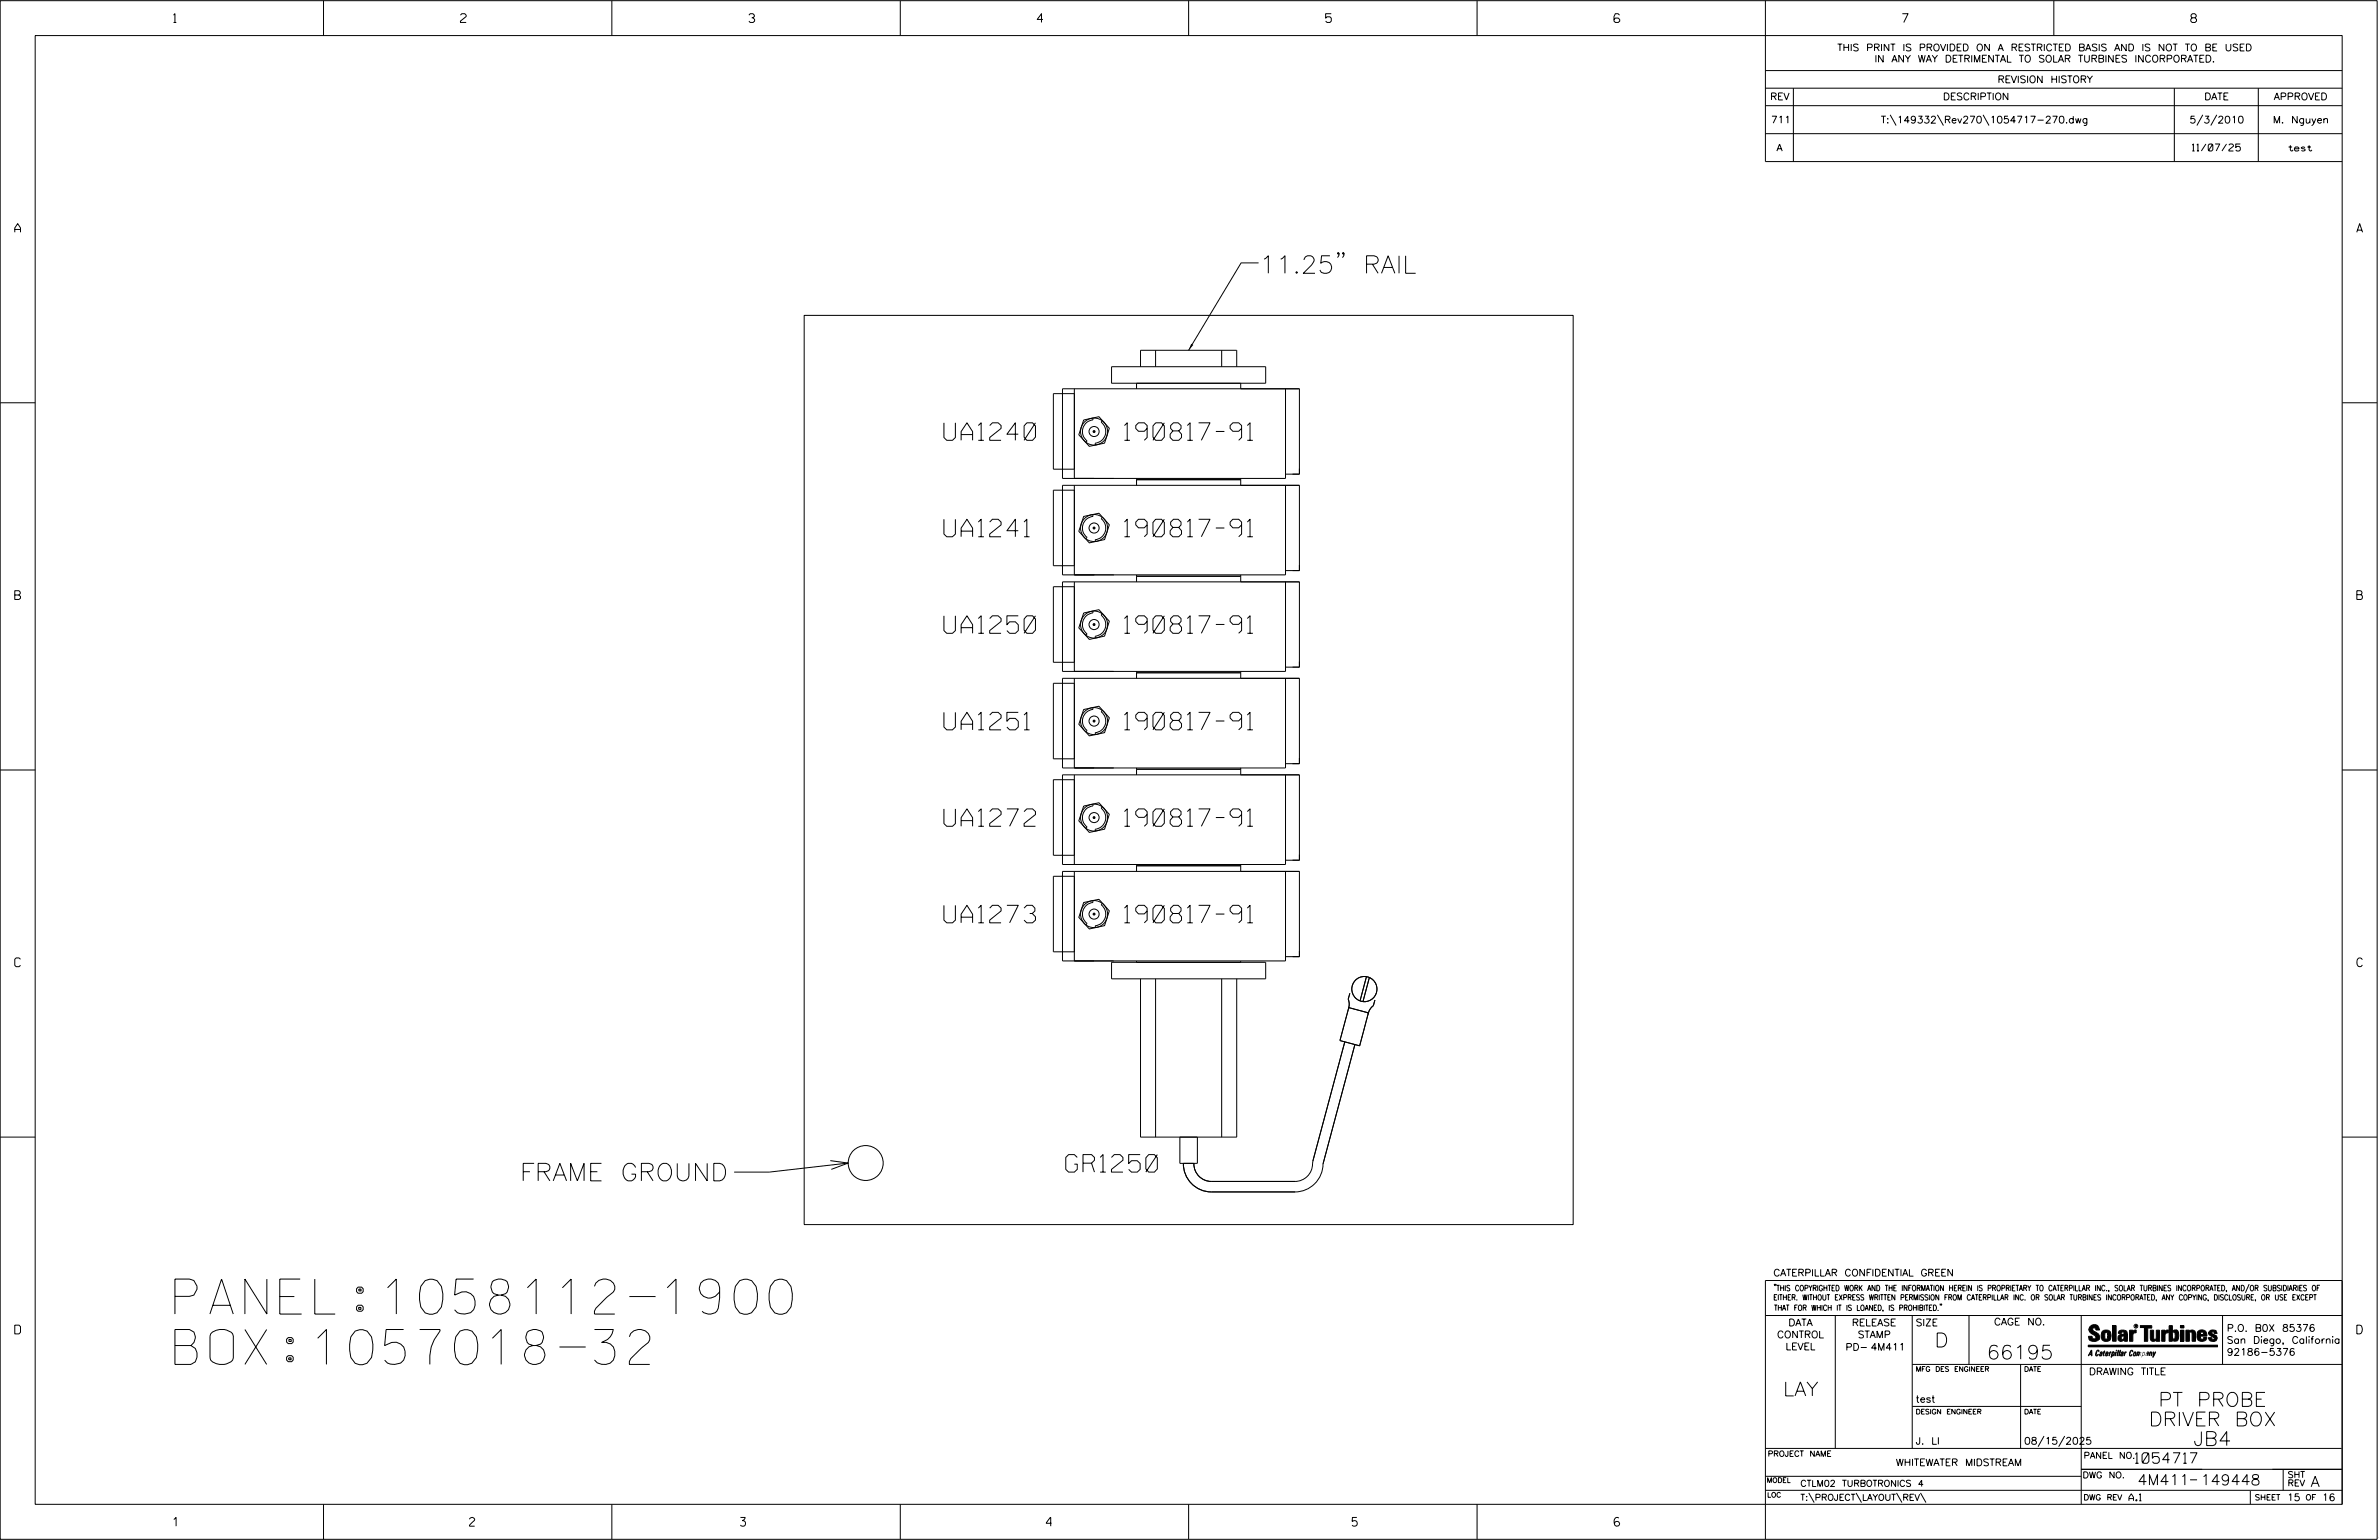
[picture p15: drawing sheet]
<svg xmlns="http://www.w3.org/2000/svg" width="864mm" height="559mm" viewBox="0 0 864 559" stroke-linecap="round" stroke-linejoin="round" font-family="sans-serif">
<defs><g id="words">
<g font-size="12.7">
<text x="63.5" y="476.8">PANEL:1058112-1900</text>
<text x="63.5" y="495.1">BOX:1057018-32</text>
</g>
<g font-size="6.3">
<text x="457.1" y="99.2">11.25&quot; RAIL</text>
<text x="342.7" y="159.8">UA1240</text>
<text x="408.2" y="159.8">190817-91</text>
<text x="342.7" y="194.8">UA1241</text>
<text x="408.2" y="194.8">190817-91</text>
<text x="342.7" y="229.8">UA1250</text>
<text x="408.2" y="229.8">190817-91</text>
<text x="342.7" y="264.8">UA1251</text>
<text x="408.2" y="264.8">190817-91</text>
<text x="342.7" y="299.8">UA1272</text>
<text x="408.2" y="299.8">190817-91</text>
<text x="342.7" y="334.9">UA1273</text>
<text x="408.2" y="334.9">190817-91</text>
<text x="386.9" y="425.3">GR1250</text>
<text x="188.7" y="428.5">FRAME GROUND</text>
</g>
<g font-size="5.1">
<text x="702.3" y="488.8">D</text>
<text x="721.2" y="493.2">66195</text>
<text x="647.3" y="506.5">LAY</text>
<text x="783.5" y="510.3">PT PROBE</text>
<text x="780" y="517.4">DRIVER BOX</text>
<text x="796.2" y="524.5">JB4</text>
</g>
<g font-size="3.8">
<text x="775.1" y="531">1054717</text>
<text x="775.9" y="538.9">4M411</text>
<text x="798.8" y="538.9">149448</text>
<text x="838.8" y="539.5">A</text>
</g>
<g font-size="3.2">
<text x="63" y="8.2">1</text>
<text x="167.2" y="8.2">2</text>
<text x="271.8" y="8.2">3</text>
<text x="376.5" y="8.2">4</text>
<text x="481.2" y="8.2">5</text>
<text x="690.6" y="8.2">7</text>
<text x="795.3" y="8.2">8</text>
<text x="5.4" y="84.3">A</text>
<text x="855.5" y="84.3">A</text>
<text x="5.4" y="217.5">B</text>
<text x="855.6" y="217.5">B</text>
<text x="5.4" y="350.8">C</text>
<text x="855.6" y="350.8">C</text>
<text x="5.4" y="484">D</text>
<text x="855.6" y="484">D</text>
<text x="62.8" y="553.8">1</text>
<text x="170.4" y="553.8">2</text>
<text x="268.8" y="553.8">3</text>
<text x="379.8" y="553.8">4</text>
<text x="490.8" y="553.8">5</text>
<text x="585.9" y="553.8">6</text>
</g>
<g font-size="2.5">
<text x="666.9" y="18.5">THIS PRINT IS PROVIDED ON A RESTRICTED BASIS AND IS NOT TO BE USED</text>
<text x="680.5" y="22.6">IN ANY WAY DETRIMENTAL TO SOLAR TURBINES INCORPORATED.</text>
<text x="725.1" y="30">REVISION HISTORY</text>
<text x="642.6" y="36.3">REV</text>
<text x="705.3" y="36.3">DESCRIPTION</text>
<text x="800.2" y="36.3">DATE</text>
<text x="825.4" y="36.3">APPROVED</text>
<text x="642.9" y="44.7">711</text>
<text x="682.8" y="44.7">T:\149332\Rev270\1054717-270.dwg</text>
<text x="794.8" y="44.7">5/3/2010</text>
<text x="825.1" y="44.7">M. Nguyen</text>
<text x="644.9" y="54.8">A</text>
<text x="795.8" y="54.8">11/07/25</text>
<text x="830.8" y="54.8">test</text>
<text x="643.8" y="463">CATERPILLAR CONFIDENTIAL GREEN</text>
<text x="645.1" y="485.5">CONTROL</text>
<text x="649.2" y="481.1">DATA</text>
<text x="672.3" y="481.1">RELEASE</text>
<text x="674.4" y="485.5">STAMP</text>
<text x="695.4" y="481.1">SIZE</text>
<text x="723.8" y="480.8">CAGE NO.</text>
<text x="808.4" y="483.1">P.O. B0X 85376</text>
<text x="648.2" y="489.8">LEVEL</text>
<text x="669.9" y="490">PD- 4M411</text>
<text x="808.4" y="487.5">San Diego, California</text>
<text x="808.4" y="491.8">92186-5376</text>
<text x="758.3" y="498.9">DRAWING TITLE</text>
<text x="695.4" y="524.1">J. LI</text>
<text x="734.8" y="524.1">08/15/2025</text>
<text x="688.2" y="531.9">WHITEWATER MIDSTREAM</text>
<text x="772.8" y="544.6">A.1</text>
<text x="830.2" y="544.6">15</text>
<text x="842.9" y="544.6">16</text>
</g>
<g font-size="2.3">
<text x="756.4" y="529.2">PANEL NO.</text>
<text x="653.5" y="539.4">CTLM02 TURBOTRONICS 4</text>
<text x="756" y="536.3">DWG NO.</text>
<text x="830.4" y="539.3">REV</text>
<text x="830.4" y="536.2">SHT</text>
<text x="653.5" y="544.5">T:\PROJECT\LAYOUT\REV\</text>
</g>
<g font-size="2">
<text x="643.8" y="468.4">&quot;THIS COPYRIGHTED WORK AND THE INFORMATION HEREIN IS PROPRIETARY TO CATERPILLAR INC., SOLAR TURBINES INCORPORATED, AND/OR SUBSIDIARIES OF</text>
<text x="643.8" y="471.8">EITHER. WITHOUT EXPRESS WRITTEN PERMISSION FROM CATERPILLAR INC. OR SOLAR TURBINES INCORPORATED, ANY COPYING, DISCLOSURE, OR USE EXCEPT</text>
<text x="644" y="475.6">THAT FOR WHICH IT IS LOANED, IS PROHIBITED.&quot;</text>
<text x="641.7" y="528.5">PROJECT NAME</text>
<text x="756.3" y="544.3">DWG REV</text>
<text x="818.5" y="544.3">SHEET</text>
<text x="836.9" y="544.3">OF</text>
</g>
<g font-size="1.8">
<text x="695.4" y="497.6">MFG DES ENGINEER</text>
<text x="734.8" y="497.6">DATE</text>
<text x="695.4" y="513.1">DESIGN ENGINEER</text>
<text x="734.8" y="513.1">DATE</text>
<text x="641.3" y="538">MODEL</text>
<text x="641.5" y="543.3">LOC</text>
</g>
<text font-size=".9" x="775.1" y="481.7">R</text>
</g></defs>
<g fill="none" stroke="#000" stroke-width=".36">
<path d="M.1 .2h862.8v558.4h-862.8zM12.8 12.9h837.4v533h-837.4zM117.4 .2v12.7M222.1 .2v12.7M326.8 .2v12.7M431.5 .2v12.7M536.2 .2v12.7M587.9 5.5l-.5-.5h-1l-.5 1v1.7l.5 .4h1l.6-.4v-.6l-.6-.5h-1l-.5 .5M640.9 .2v58.4h209.3M745.6 .2v12.7M640.9 25.6h209.3M640.9 32h209.3"/>
<path d="M640.9 38.3h209.3M651 32v26.6M789.3 32v26.6M819.8 32v26.6M640.9 48.5h209.3M686.2 41.7l2.1 3.8M703.3 41.7l2.2 3.8M719.9 41.7l2.1 3.8M799.6 41.7l-2.1 3.8M804.7 41.7l-2.2 3.8M456.9 95.4h-6.4l-19 31.7M486.1 91.9l-.3 .3-.3-.3 .3-.3 .3 .3v.6l-.6 1"/>
<path d="M487.9 91.9l-.3 .3-.3-.3 .3-.3a1.21 1.21 0 0 1-.3 1.9M291.9 114.4h279.2v330h-279.2zM403.5 133.1h56v6h-56zM412.6 139.1v2M414 133.1v-6h34.9v6M419.5 127.1v6M443.5 127.1v6M450.4 139.1v2M.1 146.2h12.7M390 142.8h-7.6v27.5h7.6M390 141.1v32.5M393.4 152.4l5.5-1.2 3.8 4.2-1.7 5.4-5.6 1.2-3.8-4.2z"/>
<path d="M396.7 151.7l.1 .7a4.2 4.2 0 0 0-3.7 3 4.2 4.2 0 0 0 1.5 4.5l-.4 .6M400.1 152.7l-.4 .5a4.2 4.2 0 0 1 1.5 4.5 4.2 4.2 0 0 1-3.6 3.1l.1 .7M466.7 141.1v32.5h-81v-32.5h86v30.9h-5M850.2 146.2h12.7M390 177.9h-7.6v27.4h7.6M390 176.1v32.5M412.6 174.1h37.8M412.6 173.6v2.5M450.4 173.6v2.5M466.7 176.1v32.5h-81v-32.5h86v30.9h-5M393.4 187.4l5.5-1.2 3.8 4.2-1.7 5.4-5.6 1.2-3.8-4.2zM396.7 186.7l.1 .7a4.2 4.2 0 0 0-3.7 3.1 4.2 4.2 0 0 0 1.5 4.5l-.4 .5"/>
<path d="M400.1 187.7l-.4 .5a4.3 4.3 0 0 1 1.6 4.5 4.3 4.3 0 0 1-3.7 3.1l.1 .7M390 212.9h-7.6v27.4h7.6M390 211.1v32.5M412.6 209.1h37.8M412.6 208.6v2.5M450.4 208.6v2.5M466.7 211.1v32.5h-81v-32.5h86v31h-5M393.4 222.4l5.5-1.2 3.8 4.2-1.7 5.4-5.6 1.2-3.8-4.2zM396.7 221.8l.1 .6a4.3 4.3 0 0 0-3.7 3.1 4.3 4.3 0 0 0 1.5 4.5l-.4 .5M400.1 222.7l-.4 .5a4.3 4.3 0 0 1 1.6 4.6 4.3 4.3 0 0 1-3.7 3.1l.1 .6M390 247.9h-7.6v27.4h7.6M390 246.1v32.6"/>
<path d="M393.4 257.5l5.5-1.2 3.8 4.2-1.7 5.4-5.6 1.1-3.8-4.2zM396.7 256.8l.1 .6a4.3 4.3 0 0 0-3.7 3.1 4.3 4.3 0 0 0 1.5 4.5l-.4 .6M400.1 257.7l-.4 .6a4.2 4.2 0 0 1 1.6 4.5 4.2 4.2 0 0 1-3.7 3.1l.1 .6M412.6 244.1h37.8M412.6 243.6v2.5M450.4 243.6v2.5M466.7 246.1v32.6h-81v-32.6h86v31h-5M.1 279.4h12.7M412.6 279.1h37.8M412.6 278.7v2.5M450.4 278.7v2.5M850.2 279.4h12.7"/>
<path d="M390 282.9h-7.6v27.4h7.6M390 281.2v32.5M393.4 292.5l5.5-1.2 3.8 4.2-1.7 5.4-5.6 1.1-3.8-4.1zM396.7 291.8l.1 .7a4.2 4.2 0 0 0-3.7 3 4.2 4.2 0 0 0 1.5 4.5l-.4 .6M400.1 292.8l-.4 .5a4.2 4.2 0 0 1 1.5 4.5 4.2 4.2 0 0 1-3.6 3.1l.1 .7M466.7 281.2v32.5h-81v-32.5h86v30.9h-5M390 318h-7.6v27.4h7.6M390 316.2v32.5M412.6 314.1h37.8M412.6 313.7v2.5M450.4 313.7v2.5M466.7 316.2v32.5h-81v-32.5h86v30.9h-5"/>
<path d="M393.4 327.5l5.5-1.2 3.8 4.2-1.7 5.4-5.6 1.2-3.8-4.2zM396.7 326.8l.1 .7a4.2 4.2 0 0 0-3.7 3 4.2 4.2 0 0 0 1.5 4.6l-.4 .5M400.1 327.8l-.4 .5a4.3 4.3 0 0 1 1.6 4.5 4.3 4.3 0 0 1-3.7 3.1l.1 .7M403.5 349.2h56v6h-56zM412.6 348.7v.5M414 355.2v57.4h34.9v-57.4M419.5 355.2v57.4M443.5 355.2v57.4M450.4 348.7v.5M496 354.4l-2.3 8.7M497.1 354.7l-2.3 8.7M488.2 378l-11.6 43.4a6.7 6.7 0 0 1-6.5 7.3h-30.4a6.4 6.4 0 0 1-6.3-6.6"/>
<path d="M489.6 365.6l7.1 1.9-3.1 12-7.2-1.9zM490 360.4l-.6 2.2 .4 1.7-.3 1.8M491.8 379l-11.5 43.3a10.2 10.2 0 0 1-10.2 10.2h-30.4a10.2 10.2 0 0 1-10.1-10.4M499.1 362.9l-.6 2-1.2 1.4-.7 1.7M.1 412.6h12.7M428.3 412.6v9.5h6.4v-9.5M850.2 412.6h12.7M301.4 421.1l6.5 .9-6.1 2.3M307.9 422l-28.7 3.3h-12.7M640.9 477.3h209.3M644.2 466.1l-.1 .4M644.7 466.1l-.2 .4"/>
<path d="M666.2 477.3v48.3M694.2 477.3v48.3M704.4 473.3l-.1 .4M704.8 473.3l-.1 .4M714.8 477.3v17.8M755.5 477.3v68.6M806.8 477.3v17.8M816.5 466l-1.4 3.1M850.2 464.6h-209.3v94M850.2 464.8v81.1M694.2 495.1h156M733.5 495.1v30.5"/>
<path d="M758.6 481.4a2.02 2.02 0 0 1 3.1-.1l.5 1.3h-1.3l-.2-.6-.4-.2-.6 .1-.1 .4 .4 .7a2.46 2.46 0 0 1 2.2 2.9 2.83 2.83 0 0 1-3.8 .3l-.3-1.3h1.3l.2 .7 .6 .3 .5-.2 .2-.5-.4-.6-1.9-1.2-.4-.9zM759.2 491.3h-.7l.7-1.2v1.9h.2l-.1-2.1-1.3 2.1 .5-.5h.7M761.3 490l.3-.2 .4 .3-.1 .3-.3-.4-.4 .3-.3 1.6h.4l.4-.5-.3 .6-.4 .1-.3-.4zM762.6 490.6l.5-.1-.1 1.4h-.9a.74 .74 0 0 1 .9-.8l-.3 .7-.5 .1 .2-.5 .6-.2v-.5l-.7 .2zM763 483.2a2.17 2.17 0 0 1 3.1 0l.3 1.4-.3 1.5a2.17 2.17 0 0 1-3.1 0l-.3-1.5zM763.6 490.5l.4-.4 .2 .6h-.3l-.3 .9 .2 .4-.3-.1zM764.1 483.7l.5-.4 .4 .3v2.2l-.4 .2-.5-.2zM764.6 491.1l.6 .2v-.7l-.4-.1-.4 .6-.1 .8h.6M764.6 491.1l-.1 .8h.4M764.6 482.6v.8M764.8 490.7l.4 .1v.3h-.6zM765 491.5l-.1 .4z"/>
<path d="M766 490.5l-.5 1.5zM766 490.8l.4-.3-.4 .4M766.9 481h1.3v5.7h-1.3zM767 490.8l.5 .1-.3 .8-.4 .2zM767.3 490.5h-.5l-.5 2M767.3 490.5a.8 .8 0 0 1 .2 1 .8 .8 0 0 1-.9 .4l-.1 .6M767.3 490.5l-.1 .2M768.1 490.5l-.4 1.5zM768.2 489.9h.3l-.1 .2h-.2zM769 489.9l-.5 2.1zM769.7 489.9l-.6 2.1zM770.1 491.4l.5-.3-.5 .8z"/>
<path d="M770.4 491.9h.1M770.6 491.1l.1-.4-.7 .2 .1-.3 .6-.1 .2 .3-.5 1.1M770.6 491.1a.74 .74 0 0 0-.8 .8h.6M771 484.8h-.7l-.3 .6 .4 .7 .5-.3 .1-2.4h-.8l-.1 .4h-1.2a1.71 1.71 0 0 1 1.8-1.3 1.71 1.71 0 0 1 1.6 1.4v2.8h-1.1l-.1-.6M771 484.2l-1.5 .1a1.41 1.41 0 0 0 0 2.4l.5 .1 1.1-.7M771.2 486.1h-.1M771.4 490.5l.1 .3 .4-.3-.9 1.5zM771.5 490.8h.1M773 482.7h1.2v.5l.5-.5 .7-.1v1h-.6l-.5 .4-.1 2.7h-1.2zM773.3 490.3l.6-.4 .4 .2-.1 .4-.3-.4a1.28 1.28 0 0 0-.5 1.8l.6-.4-.1 .4-.8 .1zM774.7 490.8l.5-.3a.88 .88 0 0 1 .2 .9 .88 .88 0 0 1-.7 .7l-.2-.2zM774.8 490.9h.5l-.3 1h-.3l-.2-.2z"/>
<path d="M775.2 490.5l-.1 .2M776.8 481h4.3v.9h-1.5v4.8h-1.3M776.8 490.6l-.8 .2v-.3l-.4 1.5 .8-1.3v1.3l.3-1.2M779.3 491.1h.4M779.6 490.5h.3l-.3 1.4M779.6 490.7h.2l-.1 .4M779.7 491.1l-.1 .4M779.7 491.1l-.4 .2M780.1 492l.4-1.5 .1 .3 .3-.3 .3 .2-.3 1.3v-1.3l-.7 1.3M780.6 482.7h1.2v2.7l.1 .4 .4 .3 .4-.7v-2.7h1.2l.1 4h-1.3v-.5l-1.1 .6-.7-.3-.3-.7zM781.6 492.5l1-2-.8 1.3-.2-1.3-.2 2M784.7 482.7h1.2v.5l.5-.5 .7-.1v1h-.5l-.6 .4-.1 2.7h-1.2z"/>
<path d="M787.4 481h1.2v2a1.4 1.4 0 0 1 2.2 .2l.1 1.4-.4 1.9-1.5 .1-.4-.5v-1l.5 .9 .5-.3v-2.1l-.5-.4-.5 .7v2.8h-1.2zM791.5 482.7h1.3v4h-1.3zM791.5 481h1.3v.9h-1.3zM793.5 482.7h1.3v.4l.7-.5 1.1 .2 .4 .6v3.3h-1.2l-.3-3.4-.7 .2v3.2h-1.3zM794.8 483.1h.1M797.7 483.2a1.92 1.92 0 0 1 2.4-.5 1.92 1.92 0 0 1 1 2.1h-2.3v.8l.6 .5 .5-.3v-.5h1.2a1.83 1.83 0 0 1-2.1 1.4 1.83 1.83 0 0 1-1.5-2.1zM798.8 484.2v.6M799.1 483.4h.6l.2 .8h-1.1zM804.6 482.9a1.84 1.84 0 0 0-2.9 .8 3.3 3.3 0 0 0 2.2 1.9l-.5 .5-.4-.3-.1-.4h-1.2l.1 .6a1.92 1.92 0 0 0 2.9 .4M804.9 483.8h-1.2l-.2-.6-.5 .1-.1 .3 .1 .3 1.8 .9M805.1 488.1h-47.1v.6h47.1M694.2 510.3h61.3"/>
<path d="M695.7 507.2h.8M696 506.3v2.1l.1 .3 .5 .2M697.2 507.9h1.5a.82 .82 0 0 0-.9-.7 .82 .82 0 0 0-.7 .9 .82 .82 0 0 0 .7 .8l.9-.4M700.7 507.5l-.4-.3-.8 .1-.1 .2 1.2 .6 .1 .4a.72 .72 0 0 1-.6 .4 .72 .72 0 0 1-.7-.4M701.4 507.2h.8M701.7 506.3v2.1l.1 .3 .5 .2M640.9 525.6h209.2M640.9 535.7h114.6M742 521.1l-2.2 3.8M749.5 521.1l-2.2 3.8M755.5 533.2h94.7M795 537h2.6"/>
<path d="M828.8 533.2v7.6M117.4 545.9v12.7M222.1 545.9v12.7M326.8 545.9v12.7M431.5 545.9v12.7M536.2 545.9v12.7M640.9 540.8h209.3M656.6 541.7l2 3.5M673.8 541.7l1.9 3.5M688.4 541.7l2 3.5M697.2 541.7l1.9 3.5M816.9 541v4.9"/>
<circle cx="397.2" cy="156.6" r="4.9"/>
<circle cx="397.2" cy="156.6" r=".35"/>
<circle cx="397.2" cy="156.6" r="1.82"/>
<circle cx="397.2" cy="191.6" r="4.9"/>
<circle cx="397.2" cy="191.6" r=".35"/>
<circle cx="397.2" cy="191.6" r="1.83"/>
<circle cx="397.2" cy="226.6" r=".35"/>
<circle cx="397.2" cy="226.6" r="4.9"/>
<circle cx="397.2" cy="226.6" r="1.83"/>
<circle cx="397.2" cy="261.7" r=".35"/>
<circle cx="397.2" cy="261.7" r="4.9"/>
<circle cx="397.2" cy="261.6" r="1.83"/>
<circle cx="397.2" cy="296.7" r="4.9"/>
<circle cx="397.2" cy="296.7" r="1.82"/>
<circle cx="397.2" cy="296.7" r=".34"/>
<circle cx="397.2" cy="331.7" r="4.9"/>
<circle cx="397.2" cy="331.7" r=".35"/>
<circle cx="397.2" cy="331.7" r="1.83"/>
<circle cx="495.3" cy="358.9" r="4.6"/>
<circle cx="314.3" cy="422" r="6.3"/>
<circle cx="775.4" cy="481.2" r=".69"/>
</g>
<g fill="#000">
<path d="M432.4 124.7l.8 .5-1.7 1.9zM768.1 490.5l-.4 1.5zM768.2 489.9h.3l-.1 .2h-.2zM769 489.9l-.5 2.1zM769.7 489.9l-.6 2.1zM791.5 481h1.3v.9h-1.3zM791.5 482.7h1.3v4h-1.3zM758 488.1h47.1v.6h-47.1z"/>
<path d="M759.2 489.9l-1.2 2.1 .5-.5h.7v.5h.2zM759.2 490.1v1.2h-.7z" fill-rule="evenodd"/>
<path d="M758.6 481.4a2.02 2.02 0 0 1 3.1-.1l.5 1.3h-1.3l-.2-.6-.4-.2-.6 .1-.1 .4 .4 .7a2.46 2.46 0 0 1 2.2 2.9 2.83 2.83 0 0 1-3.8 .3l-.3-1.3h1.3l.2 .7 .6 .3 .5-.2 .2-.5-.4-.6-1.9-1.2-.4-.9z" fill-rule="evenodd"/>
<path d="M761.3 490l.3-.2 .4 .3-.1 .3-.3-.4-.4 .3-.3 1.6h.4l.4-.5-.3 .6-.4 .1-.3-.4z" fill-rule="evenodd"/>
<path d="M762.6 490.6l.5-.1-.1 1.4h-.9a.74 .74 0 0 1 .9-.8l-.6 .3-.2 .5 .5-.1 .3-.6v-.5l-.7 .2z" fill-rule="evenodd"/>
<path d="M763.6 490.5l.4-.4 .2 .6h-.3l-.3 .9 .2 .4-.3-.1z" fill-rule="evenodd"/>
<path d="M764.8 490.5l.5 .3-.1 .5h-.6l.6-.2v-.3l-.4-.1-.3 1.2h.4l.3-.4-.6 .6-.3-.2v-.4z" fill-rule="evenodd"/>
<path d="M763 483.2a2.17 2.17 0 0 1 3.1 0l.3 1.4-.3 1.5a2.17 2.17 0 0 1-3.1 0l-.3-1.5zM764.1 483.7v2.1l.5 .2 .4-.2v-2.2l-.4-.3z" fill-rule="evenodd"/>
<path d="M766 490.5v.3l.4-.1-.4 .2-.5 1.1z" fill-rule="evenodd"/>
<path d="M766.8 490.5l-.5 2 .3-.6a.71 .71 0 0 0 .9-.5 .71 .71 0 0 0-.4-.9zM767 490.8l.5 .1-.3 .8-.4 .2z" fill-rule="evenodd"/>
<path d="M766.9 481h1.3v5.7h-1.3z" fill-rule="evenodd"/>
<path d="M770.1 490.6l.6-.1 .2 .3-.4 1.2-.5 .1-.2-.5 .3-.5h.5l-.7 .5v.3l.4-.1 .4-.9-.5-.2-.2 .2z" fill-rule="evenodd"/>
<path d="M769.4 482.8l-.5 1h1.2l.1-.4h.8v.8l-1.5 .1a1.41 1.41 0 0 0 0 2.4l.5 .1 1.1-.7 .1 .6h1.1v-2.8a1.79 1.79 0 0 0-2.4-1.2zM770.3 484.8h.7l-.1 1-.5 .3-.4-.7z" fill-rule="evenodd"/>
<path d="M771.4 490.5l.1 .3 .4-.3-.9 1.5z" fill-rule="evenodd"/>
<path d="M773 482.7h1.2v.5l.5-.5 .7-.1v1h-.6l-.5 .4-.1 2.7h-1.2z" fill-rule="evenodd"/>
<path d="M773.3 490.3l.6-.4 .4 .2-.1 .4-.3-.4a1.28 1.28 0 0 0-.5 1.8l.6-.4-.3 .5h-.6z" fill-rule="evenodd"/>
<path d="M774.7 490.8l-.2 1.1h.7a.96 .96 0 0 0 0-1.4zM774.8 490.9h.5l-.1 .6-.5 .4-.2-.2z" fill-rule="evenodd"/>
<path d="M776 490.5v.3l.4-.3 .2 .3 .7-.2-.3 1.4v-1.3l-.6 1.3v-1.3l-.8 1.3z" fill-rule="evenodd"/>
<path d="M776.8 481h4.3v.9h-1.5v4.8h-1.3v-4.8h-1.5z" fill-rule="evenodd"/>
<path d="M777.9 490.5l-.5 2 .3-.6a.71 .71 0 0 0 .9-.5 .71 .71 0 0 0-.4-.9zM778.1 490.8l.3-.1 .1 .4-.5 .8-.2-.5z" fill-rule="evenodd"/>
<path d="M779.3 490.6l.6-.1-.3 1.5-.7-.1a.67 .67 0 0 1 .8-.8l-.6 .3-.1 .5 .4-.1 .4-.9-.4-.2-.3 .2z" fill-rule="evenodd"/>
<path d="M780.5 490.5l.1 .3 .3-.3 .3 .2-.3 1.3v-1.3l-.8 1.3z" fill-rule="evenodd"/>
<path d="M780.6 482.7h1.2v2.7l.1 .4 .4 .3 .4-.7v-2.7h1.2l.1 4h-1.3v-.5l-1.1 .6-.7-.3-.3-.7z" fill-rule="evenodd"/>
<path d="M781.6 490.5l.2 1.3 .8-1.3-1.2 2z" fill-rule="evenodd"/>
<path d="M784.7 482.7h1.2v.5l.5-.5 .7-.1v1h-.5l-.6 .4-.1 2.7h-1.2z" fill-rule="evenodd"/>
<path d="M787.4 481h1.2v2a1.4 1.4 0 0 1 2.2 .2l.1 1.4-.4 1.9-1.5 .1-.4-.5v-1l.5 .9 .5-.3v-2.1l-.5-.4-.5 .7v2.8h-1.2z" fill-rule="evenodd"/>
<path d="M793.5 482.7h1.3v.4a1.29 1.29 0 0 1 2.2 .3v3.3h-1.2l-.3-3.4-.7 .2v3.2h-1.3z" fill-rule="evenodd"/>
<path d="M797.7 483.2a1.92 1.92 0 0 1 2.4-.5 1.92 1.92 0 0 1 1 2.1h-2.3v.8l.6 .5 .5-.3v-.5h1.2a1.83 1.83 0 0 1-2.1 1.4 1.83 1.83 0 0 1-1.5-2.1zM799.1 483.4l-.3 .8h1.1l-.2-.8z" fill-rule="evenodd"/>
<path d="M801.9 483.2a1.94 1.94 0 0 1 3 .1v.5h-1.2l-.2-.6-.5 .1-.1 .3 .1 .3 1.8 .9a1.2 1.2 0 0 1 .1 1.3 1.2 1.2 0 0 1-1.2 .7l-1.6-.4-.4-1h1.2l.1 .4 .4 .3 .5-.5a3.3 3.3 0 0 1-2.2-1.9z" fill-rule="evenodd"/>
<circle cx="397.2" cy="156.6" r=".35"/>
<circle cx="397.2" cy="191.6" r=".35"/>
<circle cx="397.2" cy="226.6" r=".35"/>
<circle cx="390" cy="243.6" r=".07"/>
<circle cx="397.2" cy="261.7" r=".35"/>
<circle cx="397.2" cy="296.7" r=".34"/>
<circle cx="397.2" cy="331.7" r=".35"/>
<circle cx="761.4" cy="492" r=".07"/>
<circle cx="762.2" cy="485.1" r=".07"/>
<circle cx="769.3" cy="492" r=".07"/>
<circle cx="773.1" cy="486.7" r=".07"/>
<circle cx="791.5" cy="486.7" r=".07"/>
<circle cx="791.5" cy="481" r=".07"/>
<circle cx="794.8" cy="486.7" r=".07"/>
</g>
<use href="#words"/>
</svg>
